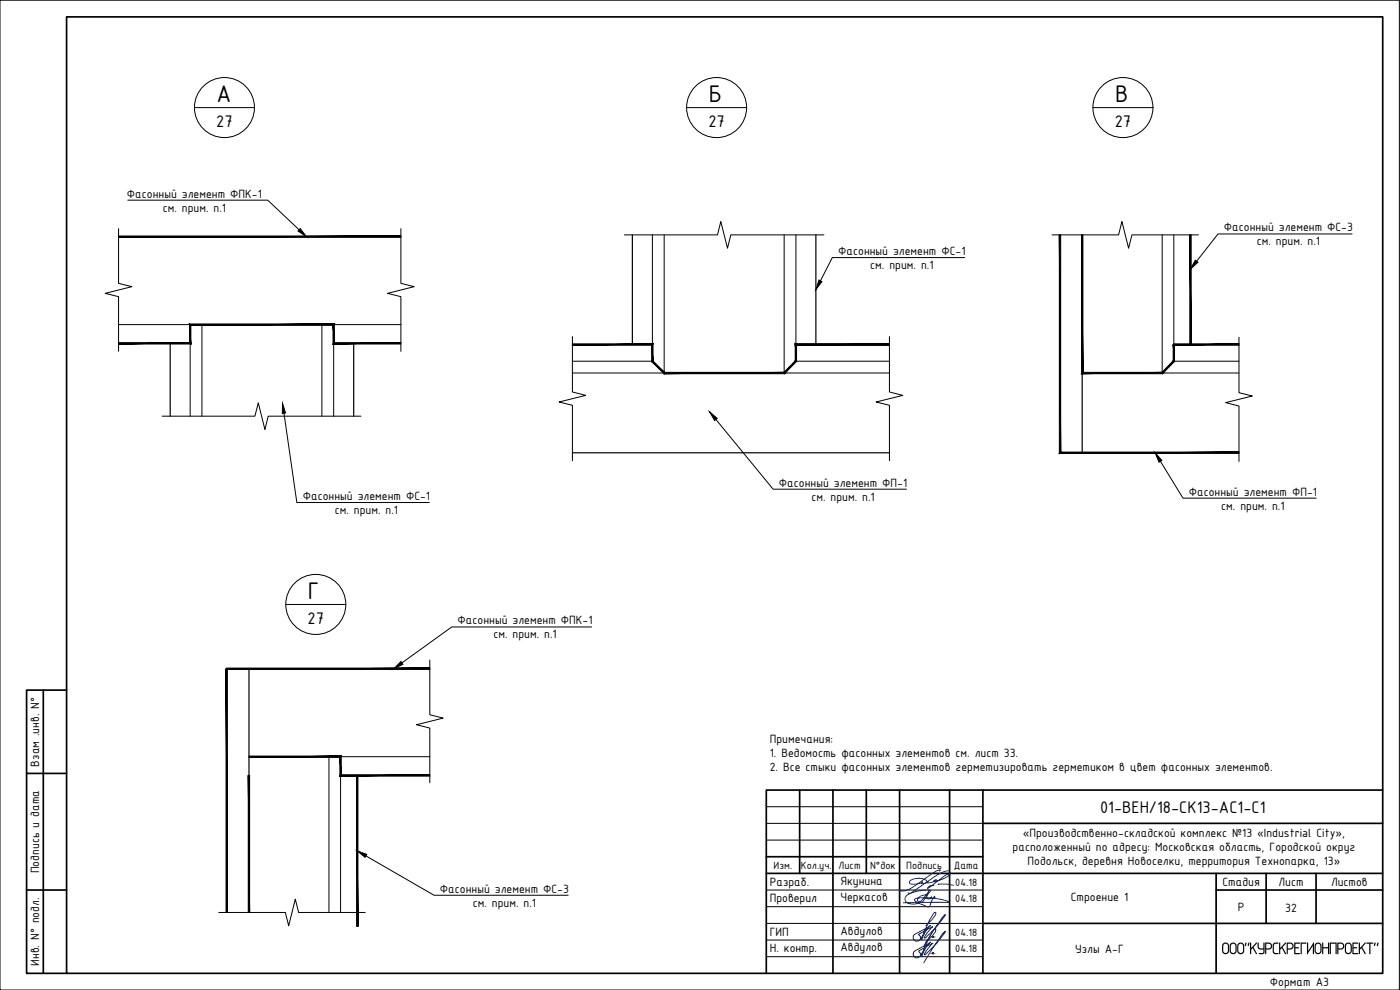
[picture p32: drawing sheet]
<svg xmlns="http://www.w3.org/2000/svg" width="420mm" height="297mm" viewBox="0 0 420 297" stroke-linecap="round" stroke-linejoin="round" font-family="sans-serif">
<defs><g id="words">
<g font-size="7.8">
<text x="65" y="30.6">А</text>
<text x="212.7" y="30.6">Б</text>
<text x="334.7" y="30.6">В</text>
<text x="92.4" y="179.6">Г</text>
</g>
<g font-size="5.4">
<text x="64.9" y="38.2">27</text>
<text x="212.6" y="38.2">27</text>
<text x="334.5" y="38.2">27</text>
<text x="92.3" y="187.3">27</text>
<text x="330.1" y="243.8">01-ВЕН/18-СК13-АС1-С1</text>
<text x="366.4" y="286.3">ООО&quot;КУРСКРЕГИОНПРОЕКТ&quot;</text>
</g>
<g font-size="3.9">
<text x="38.1" y="59.3">Фасонный элемент ФПК-1</text>
<text x="48.9" y="63.5">см. прим. п.1</text>
<text x="367.3" y="69.5">Фасонный элемент ФС-3</text>
<text x="251.5" y="76.5">Фасонный элемент ФС-1</text>
<text x="377.2" y="73.6">см. прим. п.1</text>
<text x="261.2" y="80.7">см. прим. п.1</text>
<text x="233.8" y="146">Фасонный элемент ФП-1</text>
<text x="356.8" y="148.7">Фасонный элемент ФП-1</text>
<text x="90.8" y="150">Фасонный элемент ФС-1</text>
<text x="100.5" y="154.2">см. прим. п.1</text>
<text x="243.5" y="150.2">см. прим. п.1</text>
<text x="366.5" y="152.9">см. прим. п.1</text>
<text x="137.3" y="187.4">Фасонный элемент ФПК-1</text>
<text x="148.1" y="191.5">см. прим. п.1</text>
<text x="231" y="223">Примечания:</text>
<text x="231" y="227.1">1. Ведомость фасонных элементов см. лист 33.</text>
<text x="11.7" y="230" transform="rotate(-90 11.7 230)">Взам .инв. N°</text>
<text x="231" y="231.3">2. Все стыки фасонных элементов герметизировать герметиком в цвет фасонных элементов.</text>
<text x="307" y="251.3">«Производственно-складской комплекс №13 «Industrial City»,</text>
<text x="303.9" y="255.4">расположенный по адресу: Московская область, Городской округ</text>
<text x="11.7" y="262.1" transform="rotate(-90 11.7 262.1)">Подпись и дата</text>
<text x="308.4" y="259.6">Подольск, деревня Новоселки, территория Технопарка, 13»</text>
<text x="132" y="267.9">Фасонный элемент ФС-3</text>
<text x="231" y="265.8">Разраб.</text>
<text x="252.2" y="265.4">Якунина</text>
<text x="366.9" y="265.8">Стадия</text>
<text x="383.7" y="265.8">Лист</text>
<text x="399.5" y="265.8">Листов</text>
<text x="141.9" y="272">см. прим. п.1</text>
<text x="231" y="270.8">Проверил</text>
<text x="252.2" y="270.4">Черкасов</text>
<text x="321.4" y="270.4">Строение 1</text>
<text x="371.5" y="273.3">Р</text>
<text x="385.7" y="273.5">32</text>
<text x="231" y="280.8">ГИП</text>
<text x="252.2" y="280.4">Авдулов</text>
<text x="231" y="285.8">Н. контр.</text>
<text x="252.2" y="285.4">Авдулов</text>
<text x="322.7" y="285.8">Узлы А-Г</text>
<text x="11.7" y="289.8" transform="rotate(-90 11.7 289.8)">Инв. N° подл.</text>
<text x="381.1" y="295.8">Формат А3</text>
</g>
<g font-size="3.4">
<text x="232.2" y="260.7">Изм.</text>
<text x="240.4" y="260.7">Кол.уч.</text>
<text x="251.7" y="260.7">Лист</text>
<text x="261.1" y="260.7">N°док</text>
<text x="272" y="260.7">Подпись</text>
<text x="286.2" y="260.7">Дата</text>
<text x="286.7" y="265.8">04.18</text>
<text x="286.7" y="270.8">04.18</text>
<text x="286.7" y="280.8">04.18</text>
<text x="286.7" y="285.8">04.18</text>
</g>
</g></defs>
<!-- layer: NADPISI -->
<path d="M90.1 68.6l1.8 2.4-2.5-1.7zM358.7 78.1l.8 .6-2.2 2zM245.8 84l.9 .5-1.8 2.4zM84.8 121l.9 2.9-1 .1zM212.9 123.5l2.3 2-.7 .7zM346.7 135.9l2 2.2-.9 .6zM120.3 198.5l.6 .8-2.7 1.3zM107.2 255.3l2.9 1.1-.5 .8z" fill="#000" stroke="#000" stroke-width=".3"/>
<path d="M38.4 60.1h41.9l9.5 8.8M289.5 77.3h-39.7l-3.6 7M405.8 70.2h-40.3l-6.4 8.2M85.2 124l3.9 26.8h39.7M214.8 125.8l17.2 21h40M348.3 138.4l6.7 11.1h40M177.6 188.1h-42l-15 10.8M109.8 256.8l20.5 11.8h40.2" fill="none" stroke="#000" stroke-width=".3"/>
<!-- layer: 0 -->
<g fill="none" stroke="#000" stroke-width=".51">
<path d="M20 5.1h395v286.9h-395zM13 207.1v84.9M20 207.1h-12v84.9h12M8 232.1h12M240 237.1v25M250 237.1v54.9M260 237.1v25M270 237.1v54.9M285 237.1v54.9M295 237.1v54.9M415 237.1h-185v54.9M230 257.1h65"/>
<path d="M295 247h120M8 267h12M230 262.1h185M295 277.1h120M365 262.1v29.9M365 267h50M380 262.1v15M395 262.1v15"/>
</g>
<path d="M0 .1h420v296.9h-420zM230 242h65M230 247h65M230 252.1h65M230 272h65M230 277.1h65M230 267h65M230 282.1h65M230 287h65" fill="none" stroke="#000" stroke-width=".3"/>
<g fill="none" stroke="#041e9f" stroke-width=".3">
<path d="M277.9 277.7l2.7-2.9 .2-1-.7 .3-1.1 1.9-2.5 5.4-.9 .9h-1l-.5-.8 .3-1 4.9-2.8-1.4 1.6-1.3 2.7-.9-1.7 4.3-2.3-2 2.2-.6 1.1 .4 .1 3.3-3.4 2.6-3.6-.9 .9-2 2.8-3.6 5.8M278.6 264.5l-1.5 .6-.6-.1 .3-.4-.5 .4-1.7 .3-1.2-.1-.5-.4 .2-.5 .5-.3 1.8-.5 2.1 .4 .5 .3 .3 .7 1-.1 1.8-.8h-.4l-.5 .5 .8-.1 2.4-.8 1.1-.7 .4-.6h-.4l-.7 .3-5.4 3.9a1.64 1.64 0 0 1 1.9-.8M278.8 267.3l-2.4 3-.8 .7-1.1 .3-1.2-.1-.9-.3-.7-.7 .1-1.2 1.3-.9 2-.7 3.3-.4a.48 .48 0 0 1 .5 0 .48 .48 0 0 1 .3 .4l-2.1 2.9a.91 .91 0 0 1-1.1 .4 .91 .91 0 0 1-.6-1 2.47 2.47 0 0 1 2.8-1l-.1 .4a.76 .76 0 0 0 .6 .6 .76 .76 0 0 0 .8-.4v-.2a.47 .47 0 0 0 .2 .5 .47 .47 0 0 0 .5 0l.3-.2v-.5l-1 1.6-.4 1.2a.77 .77 0 0 1-.6 .5 .77 .77 0 0 1-.8-.4l-3-1.4a.49 .49 0 0 1-.2-.7 .49 .49 0 0 1 .6-.2l3.2-.2 2.8 .3 2.6 .6 1.1 .4-13.7 .3M281.7 265.3l-.2 .1 2.6-.1 2.1 .3M281.9 261.4l.3-.4-1.7 .6-7.7 5.2-1.7 .5h-.9l-.4-.4 .5 .1M284.6 261.4l-1.3 .1-1.6 .8-8.2 5.6-.6 .2-.3-.2 .2 .1M277.9 282.7l2.7-2.9 .3-1-.8 .3-.9 1.6-2.7 5.6-.8 .9-1.1 .1-.5-.8 .3-1 4.9-2.8-1.2 1.3-1.5 3-.9-1.7 4.2-2.3-1.7 1.9-.8 1.4 .1 .2 .4-.2 3.2-3.3 2.6-3.6-.9 .9-2 2.8-3.6 5.8"/>
<circle cx="280" cy="286" r=".05"/>
<circle cx="280" cy="281" r=".05"/>
</g>
<!-- layer: TEXT -->
<g fill="none" stroke="#000" stroke-width=".3">
<path d="M58.4 32.3h17.9M206.1 32.3h17.9M328 32.3h18M85.7 181.4h18.1"/>
<circle cx="67.4" cy="32.3" r="9"/>
<circle cx="215.1" cy="32.3" r="9"/>
<circle cx="337" cy="32.3" r="9"/>
<circle cx="94.8" cy="181.4" r="9"/>
</g>
<!-- layer: Zakladnie -->
<path d="M189.8 70.5v32.9M244.9 70.5v32.9M324.8 70.5v65.4M51.1 103v21.9M106.2 103v21.9M171.8 135.9h95.1M74.7 200.6v73.2" fill="none" stroke="#000" stroke-width=".36"/>
<g fill="none" stroke="#000" stroke-width=".3">
<path d="M195.8 70.5v37.9h-23.7M199.3 70.5v41.4M235.3 70.5v41.4M238.9 70.5v37.9h28M348.8 70.5v41.4M352.3 70.5v37.9h19.5M35.6 97.4h84.7M57.1 98.8v26.1M60.6 97.4v27.5M96.6 97.4v27.5M100.1 98.8v26.1M171.8 111.9h95.1"/>
<path d="M335.5 111.9h36.3M98.7 227v46.8M102.2 232.6v41.2M102.2 227h26.8"/>
</g>
<g fill="#000" stroke="#000" stroke-width=".3">
<path d="M35.6 70.8v.4l84.7-.4zM35.6 71.2l84.7-.4v.4z"/>
<path d="M357.1 70.5l.4 32.9v-32.9zM357.1 70.5l.4 32.9h-.4z"/>
<path d="M35.6 102.8v.4l21.3-.4zM35.6 103.2l21.3-.4 .4 .4zM56.9 97.2v5.6l.4 .4zM56.9 97.2l.4 .4v5.6zM56.9 97.2l.4 .4 43.1-.4zM57.3 97.6l43.1-.4-.5 .4zM100.4 97.2l-.5 .4 .5 5.2zM99.9 97.6l.5 5.2-.5 .4zM99.9 103.2l20.4-.4h-19.9zM99.9 103.2l20.4-.4v.4z"/>
<path d="M171.8 103.2v.4l24.2-.4zM171.8 103.6l24.2-.4-.4 .4zM196 103.2l-.4 .4 .4 4.7zM195.6 103.6l.4 4.7-.4 .2zM195.6 108.5l3.8 3.2-3.4-3.4zM195.6 108.5l3.8 3.2-.2 .4zM199.4 111.7l-.2 .4 36-.4zM199.2 112.1l36-.4 .2 .4zM238.7 108.3l-3.5 3.4 .2 .4zM238.7 108.3l.4 .2-3.7 3.6zM238.7 103.2v5.1l.4 .2zM238.7 103.2l.4 .4v4.9zM238.7 103.2l.4 .4 27.8-.4zM239.1 103.6l27.8-.4v.4z"/>
<path d="M238.9 103.2v.4l28-.4zM238.9 103.6l28-.4v.4z"/>
<path d="M352.1 103.4l.4 5.1v-5.1zM352.1 103.4l.4 5.1-.4-.2zM352.1 108.3l-3.2 3.8 3.6-3.6zM352.1 108.3l-3.2 3.8-.2-.4zM324.6 112.1h24.3l-.2-.4zM324.6 112.1l.4-.4h23.7zM324.6 70.5v41.6l.4-.4zM324.6 70.5h.4v41.2z"/>
<path d="M352.3 103.6h19.5v-.4zM352.3 103.2h19.5l-19.5 .4z"/>
<path d="M317.9 136h53.9v-.4zM317.9 136l.4-.4h53.5zM317.9 70.5v65.5l.4-.4zM317.9 70.5h.4v65.1z"/>
<path d="M68.1 200.5v.4l60.9-.4zM68.1 200.9l60.9-.4v.4z"/>
<path d="M74.7 226.9v.4l27.7-.4zM74.7 227.3l27.7-.4-.4 .4zM102.4 226.9l-.4 .4 .4 5.2zM102 227.3l.4 5.2-.4 .4zM102 232.9l27-.4h-26.6zM102 232.9l27-.4v.4z"/>
<path d="M107 232.6l.4 45.3v-45.3zM107 232.6l.4 45.3h-.4z"/>
<path d="M67.8 200.6v73.2h.4zM67.8 200.6h.4v73.2z"/>
<path d="M74.5 232.6v41.2h.4zM74.5 232.6h.4v41.2z"/>
</g>
<!-- layer: designation -->
<path d="M35.6 68.6v16.4l4 1-8 2 4 1v16.4M120.3 68.6v16.4l4 1-8 2 4 1v16.4M187.4 70.5h27.9l1-4 2 8 1-4h28M315.7 70.5h20l1-4 2 8 1-4h20M171.8 101v16.6l4 1-8 2 4 1v16.6M266.9 101v16.6l4 1-8 2 4 1v16.6M371.8 101.2v16.6l4 1-8 2 4 1v16.7M48.7 124.9h27.8l1-4 2 8 1-4h27.8M129 198v16.4l4 1.1-8 2 4 .9v16.5M65.7 273.8h19.9l1 4 2-8 1 4h20" fill="none" stroke="#000" stroke-width=".3"/>
<!-- layer: Zakladnie -->
<circle cx="352.3" cy="103.4" r=".18" fill="#000"/>
<use href="#words"/>
</svg>
